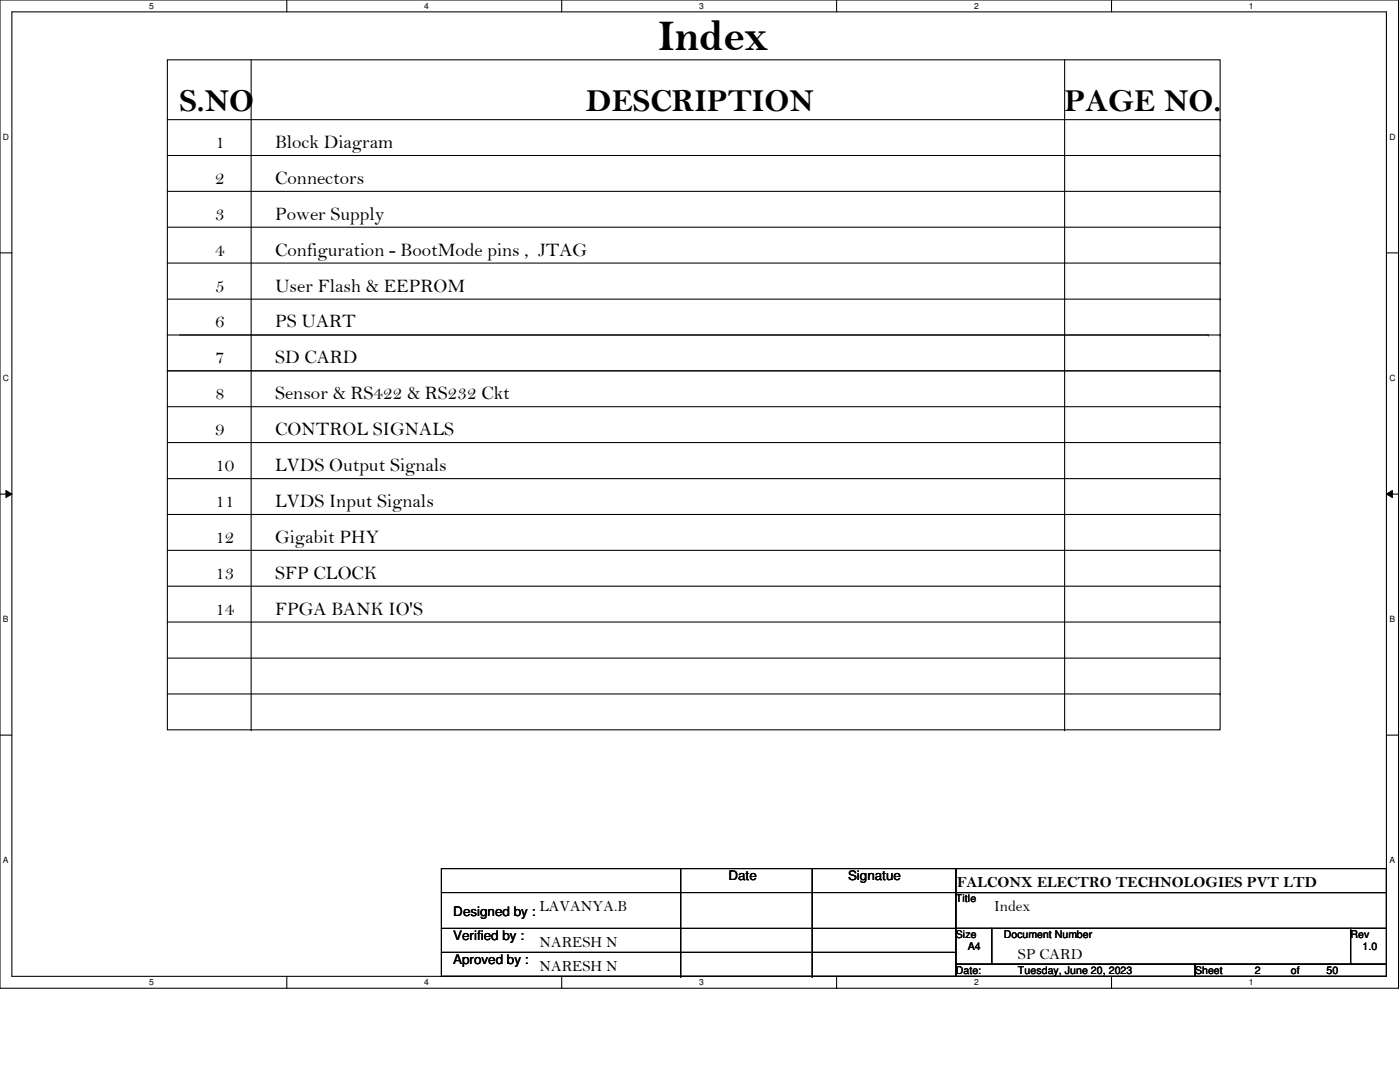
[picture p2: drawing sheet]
<svg xmlns="http://www.w3.org/2000/svg" width="279mm" height="216mm" viewBox="0 0 279 216" stroke-linecap="round" stroke-linejoin="round" font-family="sans-serif">
<defs><g id="words">
<text font-size="8.8" x="131.3" y="10">Index</text>
<g font-size="6.4">
<text x="35.8" y="22.2">S.NO</text>
<text x="117" y="22.2">DESCRIPTION</text>
<text x="212.5" y="22.2">PAGE NO.</text>
</g>
<g font-size="3.8">
<text x="43" y="29.5">1</text>
<text x="54.9" y="29.5">Block Diagram</text>
<text x="43" y="36.7">2</text>
<text x="54.9" y="36.7">Connectors</text>
<text x="43" y="43.8">3</text>
<text x="54.9" y="43.8">Power Supply</text>
<text x="43" y="51">4</text>
<text x="54.9" y="51">Configuration - BootMode pins , JTAG</text>
<text x="43" y="58.2">5</text>
<text x="54.9" y="58.2">User Flash &amp; EEPROM</text>
<text x="43" y="65.3">6</text>
<text x="54.9" y="65.3">PS UART</text>
<text x="43" y="72.5">7</text>
<text x="54.9" y="72.5">SD CARD</text>
<text x="43" y="79.6">8</text>
<text x="54.9" y="79.6">Sensor &amp; RS422 &amp; RS232 Ckt</text>
<text x="43" y="86.8">9</text>
<text x="54.9" y="86.8">CONTROL SIGNALS</text>
<text x="43" y="94">10</text>
<text x="54.9" y="94">LVDS Output Signals</text>
<text x="43" y="101.1">11</text>
<text x="54.9" y="101.1">LVDS Input Signals</text>
<text x="43" y="108.3">12</text>
<text x="54.9" y="108.3">Gigabit PHY</text>
<text x="43" y="115.4">13</text>
<text x="54.9" y="115.4">SFP CLOCK</text>
<text x="43" y="122.6">14</text>
<text x="54.9" y="122.6">FPGA BANK IO'S</text>
</g>
<g font-size="3.1">
<text x="191" y="177">FALCONX ELECTRO TECHNOLOGIES PVT LTD</text>
<text x="107.7" y="181.7">LAVANYA.B</text>
<text x="198.4" y="181.7">Index</text>
<text x="107.7" y="188.9">NARESH N</text>
<text x="203.2" y="191.3">SP CARD</text>
<text x="107.7" y="193.7">NARESH N</text>
</g>
<g font-size="2.6">
<text x="145.4" y="175.7">Date</text>
<text x="169.2" y="175.7">Signatue</text>
<text x="90.5" y="182.8">Designed by :</text>
<text x="90.5" y="187.6">Verified by :</text>
<text x="90.5" y="192.4">Aproved by :</text>
</g>
<g font-size="2.1">
<text x="190.8" y="180">Title</text>
<text x="190.8" y="187.2">Size</text>
<text x="193.1" y="189.6">A4</text>
<text x="200.3" y="187.2">Document Number</text>
<text x="269.5" y="187.2">Rev</text>
<text x="271.9" y="189.6">1.0</text>
<text x="190.8" y="194.4">Date:</text>
<text x="203.2" y="194.4">Tuesday, June 20, 2023</text>
<text x="238.5" y="194.4">Sheet</text>
<text x="250.4" y="194.4">2</text>
<text x="257.6" y="194.4">of</text>
<text x="264.8" y="194.4">50</text>
</g>
<g font-size="1.7">
<text x="29.8" y="1.8">5</text>
<text x="84.7" y="1.8">4</text>
<text x="139.5" y="1.8">3</text>
<text x="194.4" y="1.8">2</text>
<text x="249.3" y="1.8">1</text>
<text x=".6" y="27.9">D</text>
<text x="277.3" y="27.9">D</text>
<text x=".6" y="76">C</text>
<text x="277.3" y="76">C</text>
<text x=".6" y="124.2">B</text>
<text x="277.3" y="124.2">B</text>
<text x=".6" y="172.3">A</text>
<text x="277.3" y="172.3">A</text>
<text x="29.8" y="196.6">5</text>
<text x="84.7" y="196.6">4</text>
<text x="139.5" y="196.6">3</text>
<text x="194.4" y="196.6">2</text>
<text x="249.3" y="196.6">1</text>
</g>
</g></defs>
<path d="M0 0h279.1v197.2h-279.1zM2.4 2.4h274.3v192.4h-274.3z" fill="none" stroke="#000" stroke-width=".21"/>
<g fill="#fff">
<path d="M29.8 .3h.9v1.9h-.9z"/>
<path d="M29.8 195.1h.9v1.9h-.9z"/>
</g>
<path d="M57.2 0v2.4M57.2 194.8v2.4" fill="none" stroke="#000" stroke-width=".21"/>
<g fill="#fff">
<path d="M84.7 .3h.9v1.9h-.9z"/>
<path d="M84.7 195.1h.9v1.9h-.9z"/>
</g>
<path d="M112.1 0v2.4M112.1 194.8v2.4" fill="none" stroke="#000" stroke-width=".21"/>
<g fill="#fff">
<path d="M139.5 .3h1v1.9h-1z"/>
<path d="M139.5 195.1h1v1.9h-1z"/>
</g>
<path d="M167 0v2.4M167 194.8v2.4" fill="none" stroke="#000" stroke-width=".21"/>
<g fill="#fff">
<path d="M194.4 .3h.9v1.9h-.9z"/>
<path d="M194.4 195.1h.9v1.9h-.9z"/>
</g>
<path d="M221.8 0v2.4M221.8 194.8v2.4" fill="none" stroke="#000" stroke-width=".21"/>
<g fill="#fff">
<path d="M249.3 .3h.9v1.9h-.9z"/>
<path d="M249.3 195.1h.9v1.9h-.9z"/>
<path d="M.6 26.4h1.2v1.9h-1.2z"/>
<path d="M277.3 26.4h1.2v1.9h-1.2z"/>
<path d="M.6 74.5h1.2v1.9h-1.2z"/>
<path d="M277.3 74.5h1.2v1.9h-1.2z"/>
</g>
<path d="M0 50.5h2.4M276.7 50.5h2.4" fill="none" stroke="#000" stroke-width=".21"/>
<g fill="#fff">
<path d="M.6 122.6h1.1v1.9h-1.1z"/>
<path d="M277.3 122.6h1.1v1.9h-1.1z"/>
</g>
<path d="M0 98.6h2.4M276.7 98.6h2.4" fill="none" stroke="#000" stroke-width=".21"/>
<path d="M1.2 97.9l1.2 .7-1.2 .7zM276.7 98.6l1.2-.7v1.4z" fill="#000"/>
<path d="M1.2 97.9l1.2 .7-1.2 .7zM276.7 98.6l1.2-.7v1.4z" fill="none" stroke="#000" stroke-width=".2"/>
<g fill="#fff">
<path d="M.6 170.7h1.1v1.9h-1.1z"/>
<path d="M277.3 170.7h1.1v1.9h-1.1z"/>
</g>
<g fill="none" stroke="#000" stroke-width=".21">
<path d="M33.4 11.9h210.1v133.7h-210.1zM50.1 11.9v133.7M212.5 11.9v133.7M33.4 23.9h210.1M33.4 31h210.1M33.4 38.2h210.1M243.5 23.9h.1M243.5 31h.1M243.5 38.2h.1M33.4 45.3h210.1M33.4 52.5h210.1M33.4 59.7h210.1"/>
<path d="M243.5 45.3h.1M243.5 52.5h.1M243.5 59.7h.1M33.4 66.8h210.1M33.4 74h210.1M241.1 66.8h.1M243.5 66.8h.1M243.5 74h.1M33.4 81.2h210.1M33.4 88.3h210.1M33.4 95.5h210.1M243.5 81.2h.1"/>
<path d="M243.5 88.3h.1M243.5 95.5h.1M33.4 102.7h210.1M33.4 109.8h210.1M33.4 117h210.1M243.5 102.7h.1M243.5 109.8h.1M243.5 117h.1M33.4 124.1h210.1M33.4 131.3h210.1M33.4 138.5h210.1M243.5 124.1h.1"/>
<path d="M243.5 131.3h.1M243.5 138.5h.1M0 146.7h2.4M50.1 145.6h.1M212.5 145.6h.1M276.7 146.7h2.4M88.1 173.3h102.7v21.5h-102.7zM88.1 178.1h102.7M135.8 173.3v21.5M162.1 173.3v21.5M190.8 173.3h85.9v4.8h-85.9zM190.8 178.1h85.9v7.2h-85.9z"/>
<path d="M190.8 178.1h.1M88.1 185.3h102.7M88.1 190h102.7M135.8 194.8h.1M162.1 194.8h.1M190.8 185.3h7.1v7.1h-7.1zM190.8 192.4h47.7v2.4h-47.7zM190.8 185.3h.1M190.8 190h.1M197.9 185.3h71.6v7.1h-71.6zM238.5 192.4h38.2v2.4h-38.2zM269.5 185.3h7.2v7.1h-7.2z"/>
</g>
<use href="#words"/>
</svg>
